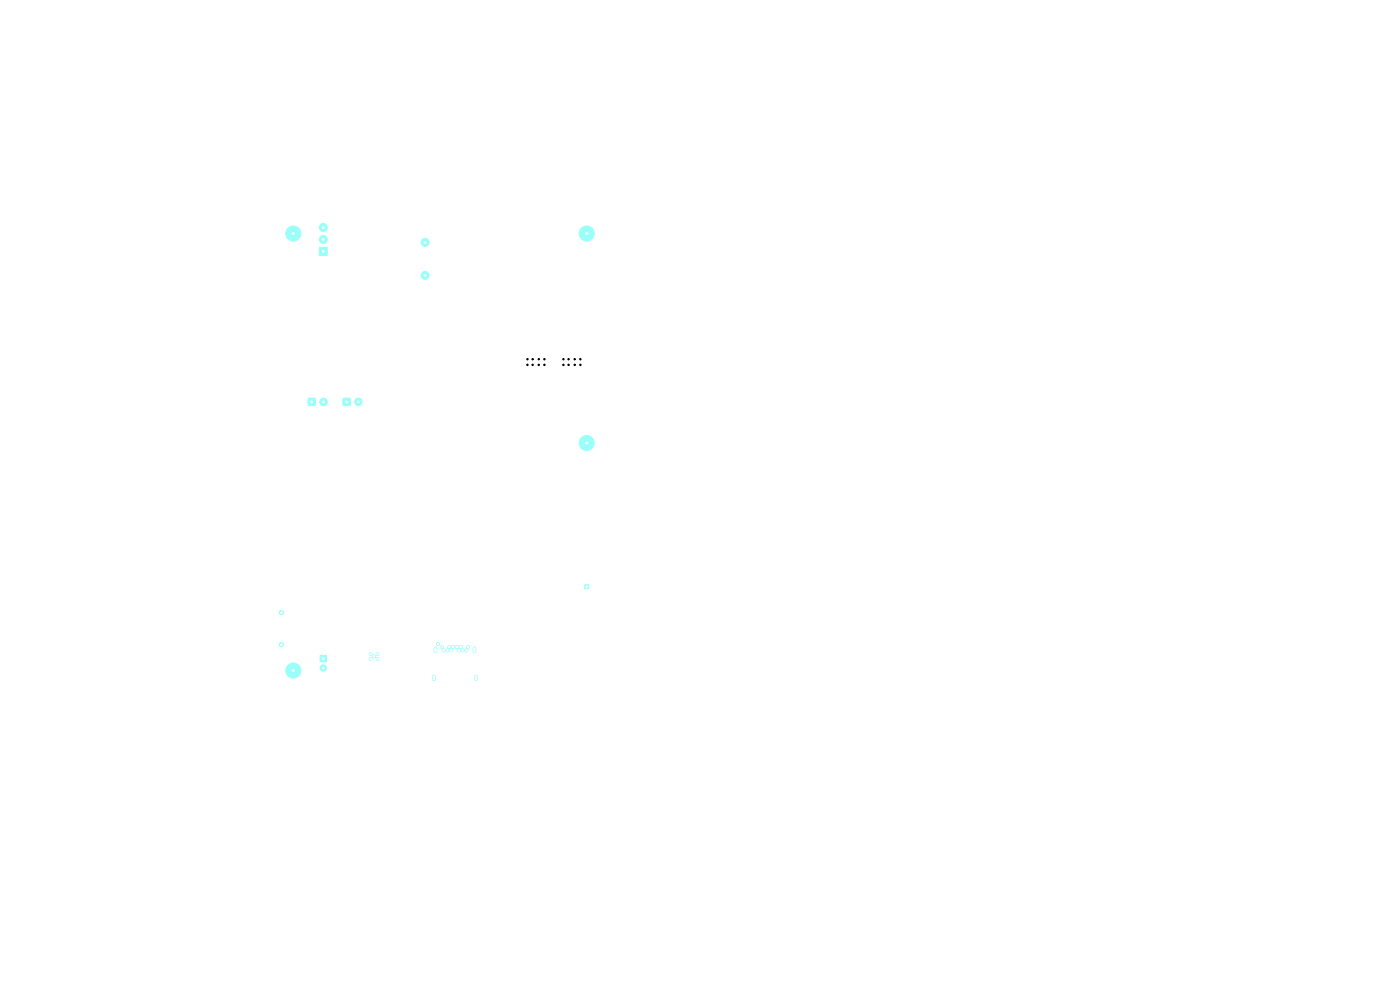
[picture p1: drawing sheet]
<svg xmlns="http://www.w3.org/2000/svg" width="297mm" height="210mm" viewBox="0 0 297 210" stroke-linecap="round" stroke-linejoin="round" font-family="sans-serif">
<g fill="#9afff8" stroke="#9afff8" stroke-width=".21">
<path d="M124 124h.9v.9h-.9z"/>
<path d="M65.4 84.5h1.5v1.5h-1.5z"/>
<path d="M67.9 139h1.4v1.4h-1.4z"/>
<path d="M67.7 52.5h1.7v1.7h-1.7z"/>
<path d="M72.8 84.5h1.5v1.5h-1.5z"/>
<circle cx="62.2" cy="49.5" r="1.6"/>
<circle cx="124.5" cy="49.5" r="1.6"/>
<circle cx="90.2" cy="51.4" r=".85"/>
<circle cx="90.2" cy="58.4" r=".85"/>
<circle cx="80.1" cy="138.8" r=".3"/>
<circle cx="78.6" cy="138.8" r=".3"/>
<circle cx="79.4" cy="139.2" r=".3"/>
<circle cx="80.1" cy="139.8" r=".3"/>
<circle cx="78.6" cy="139.8" r=".3"/>
<circle cx="62.2" cy="142.2" r="1.6"/>
<circle cx="68.6" cy="85.2" r=".8"/>
<circle cx="68.6" cy="141.7" r=".67"/>
<circle cx="68.6" cy="50.8" r=".85"/>
<circle cx="68.6" cy="48.3" r=".85"/>
<circle cx="76" cy="85.2" r=".8"/>
<circle cx="124.5" cy="94" r="1.6"/>
<circle cx="59.7" cy="130" r=".45"/>
<circle cx="59.7" cy="136.7" r=".45"/>
<circle cx="92.9" cy="136.6" r=".33"/>
<circle cx="99.3" cy="137.3" r=".33"/>
<circle cx="98.9" cy="138" r=".33"/>
<circle cx="98.1" cy="138" r=".32"/>
<circle cx="97.7" cy="137.3" r=".32"/>
<circle cx="97.3" cy="138" r=".33"/>
<circle cx="96.9" cy="137.3" r=".33"/>
<circle cx="96.1" cy="137.3" r=".32"/>
<circle cx="95.7" cy="138" r=".32"/>
<circle cx="95.3" cy="137.3" r=".33"/>
<circle cx="94.9" cy="138" r=".33"/>
<circle cx="94.1" cy="138" r=".32"/>
<circle cx="93.7" cy="137.3" r=".32"/>
</g>
<path d="M100 136.6h.3" fill="none" stroke="#9afff8" stroke-width=".65"/>
<path d="M92.4 137.6v.6M100.6 137.6v.6M92 143.5v.6M101 143.5v.6" fill="none" stroke="#9afff8" stroke-width=".8"/>
<g fill="#fff" stroke="#fff" stroke-width=".21">
<circle cx="62.2" cy="49.5" r=".17"/>
<circle cx="124.5" cy="49.5" r=".17"/>
<circle cx="90.2" cy="51.4" r=".17"/>
<circle cx="90.2" cy="58.4" r=".17"/>
<circle cx="80.1" cy="138.7" r=".15"/>
<circle cx="78.6" cy="138.7" r=".15"/>
<circle cx="79.4" cy="139.3" r=".15"/>
<circle cx="80.1" cy="139.7" r=".15"/>
<circle cx="78.6" cy="139.7" r=".15"/>
<circle cx="62.2" cy="142.2" r=".17"/>
<circle cx="124.5" cy="124.5" r=".17"/>
<circle cx="66.1" cy="85.2" r=".18"/>
<circle cx="68.6" cy="85.2" r=".18"/>
<circle cx="68.6" cy="139.7" r=".17"/>
<circle cx="68.6" cy="141.7" r=".17"/>
<circle cx="68.6" cy="53.3" r=".17"/>
<circle cx="68.6" cy="50.8" r=".17"/>
<circle cx="68.6" cy="48.3" r=".17"/>
<circle cx="73.5" cy="85.2" r=".18"/>
<circle cx="76" cy="85.2" r=".17"/>
<circle cx="124.5" cy="94" r=".17"/>
<circle cx="59.7" cy="129.9" r=".17"/>
<circle cx="59.7" cy="136.8" r=".17"/>
<circle cx="92.9" cy="136.6" r=".17"/>
<circle cx="99.3" cy="137.3" r=".17"/>
<circle cx="98.9" cy="138" r=".17"/>
<circle cx="98.1" cy="138" r=".17"/>
<circle cx="97.7" cy="137.3" r=".18"/>
<circle cx="97.3" cy="138" r=".17"/>
<circle cx="96.9" cy="137.3" r=".17"/>
<circle cx="96.1" cy="137.3" r=".17"/>
<circle cx="95.7" cy="138" r=".18"/>
<circle cx="95.3" cy="137.3" r=".17"/>
<circle cx="94.9" cy="138" r=".17"/>
<circle cx="94.1" cy="138" r=".17"/>
<circle cx="93.7" cy="137.3" r=".18"/>
</g>
<g fill="#000" stroke="#000" stroke-width=".21">
<circle cx="111.9" cy="77.4" r=".15"/>
<circle cx="111.9" cy="76.2" r=".15"/>
<circle cx="113" cy="77.4" r=".15"/>
<circle cx="113" cy="76.2" r=".15"/>
<circle cx="114.3" cy="77.4" r=".15"/>
<circle cx="114.3" cy="76.2" r=".15"/>
<circle cx="115.5" cy="77.4" r=".15"/>
<circle cx="115.5" cy="76.2" r=".15"/>
<circle cx="119.5" cy="77.4" r=".15"/>
<circle cx="119.5" cy="76.2" r=".15"/>
<circle cx="120.6" cy="77.4" r=".15"/>
<circle cx="120.6" cy="76.2" r=".15"/>
<circle cx="121.9" cy="77.4" r=".15"/>
<circle cx="121.9" cy="76.2" r=".15"/>
<circle cx="123.1" cy="77.4" r=".15"/>
<circle cx="123.1" cy="76.2" r=".15"/>
</g>
<path d="M100 136.6h.3" fill="none" stroke="#fff" stroke-width=".65"/>
<path d="M92.4 137.6v.6M100.6 137.6v.6M92 143.5v.6M101 143.5v.6" fill="none" stroke="#fff" stroke-width=".5"/>
</svg>
